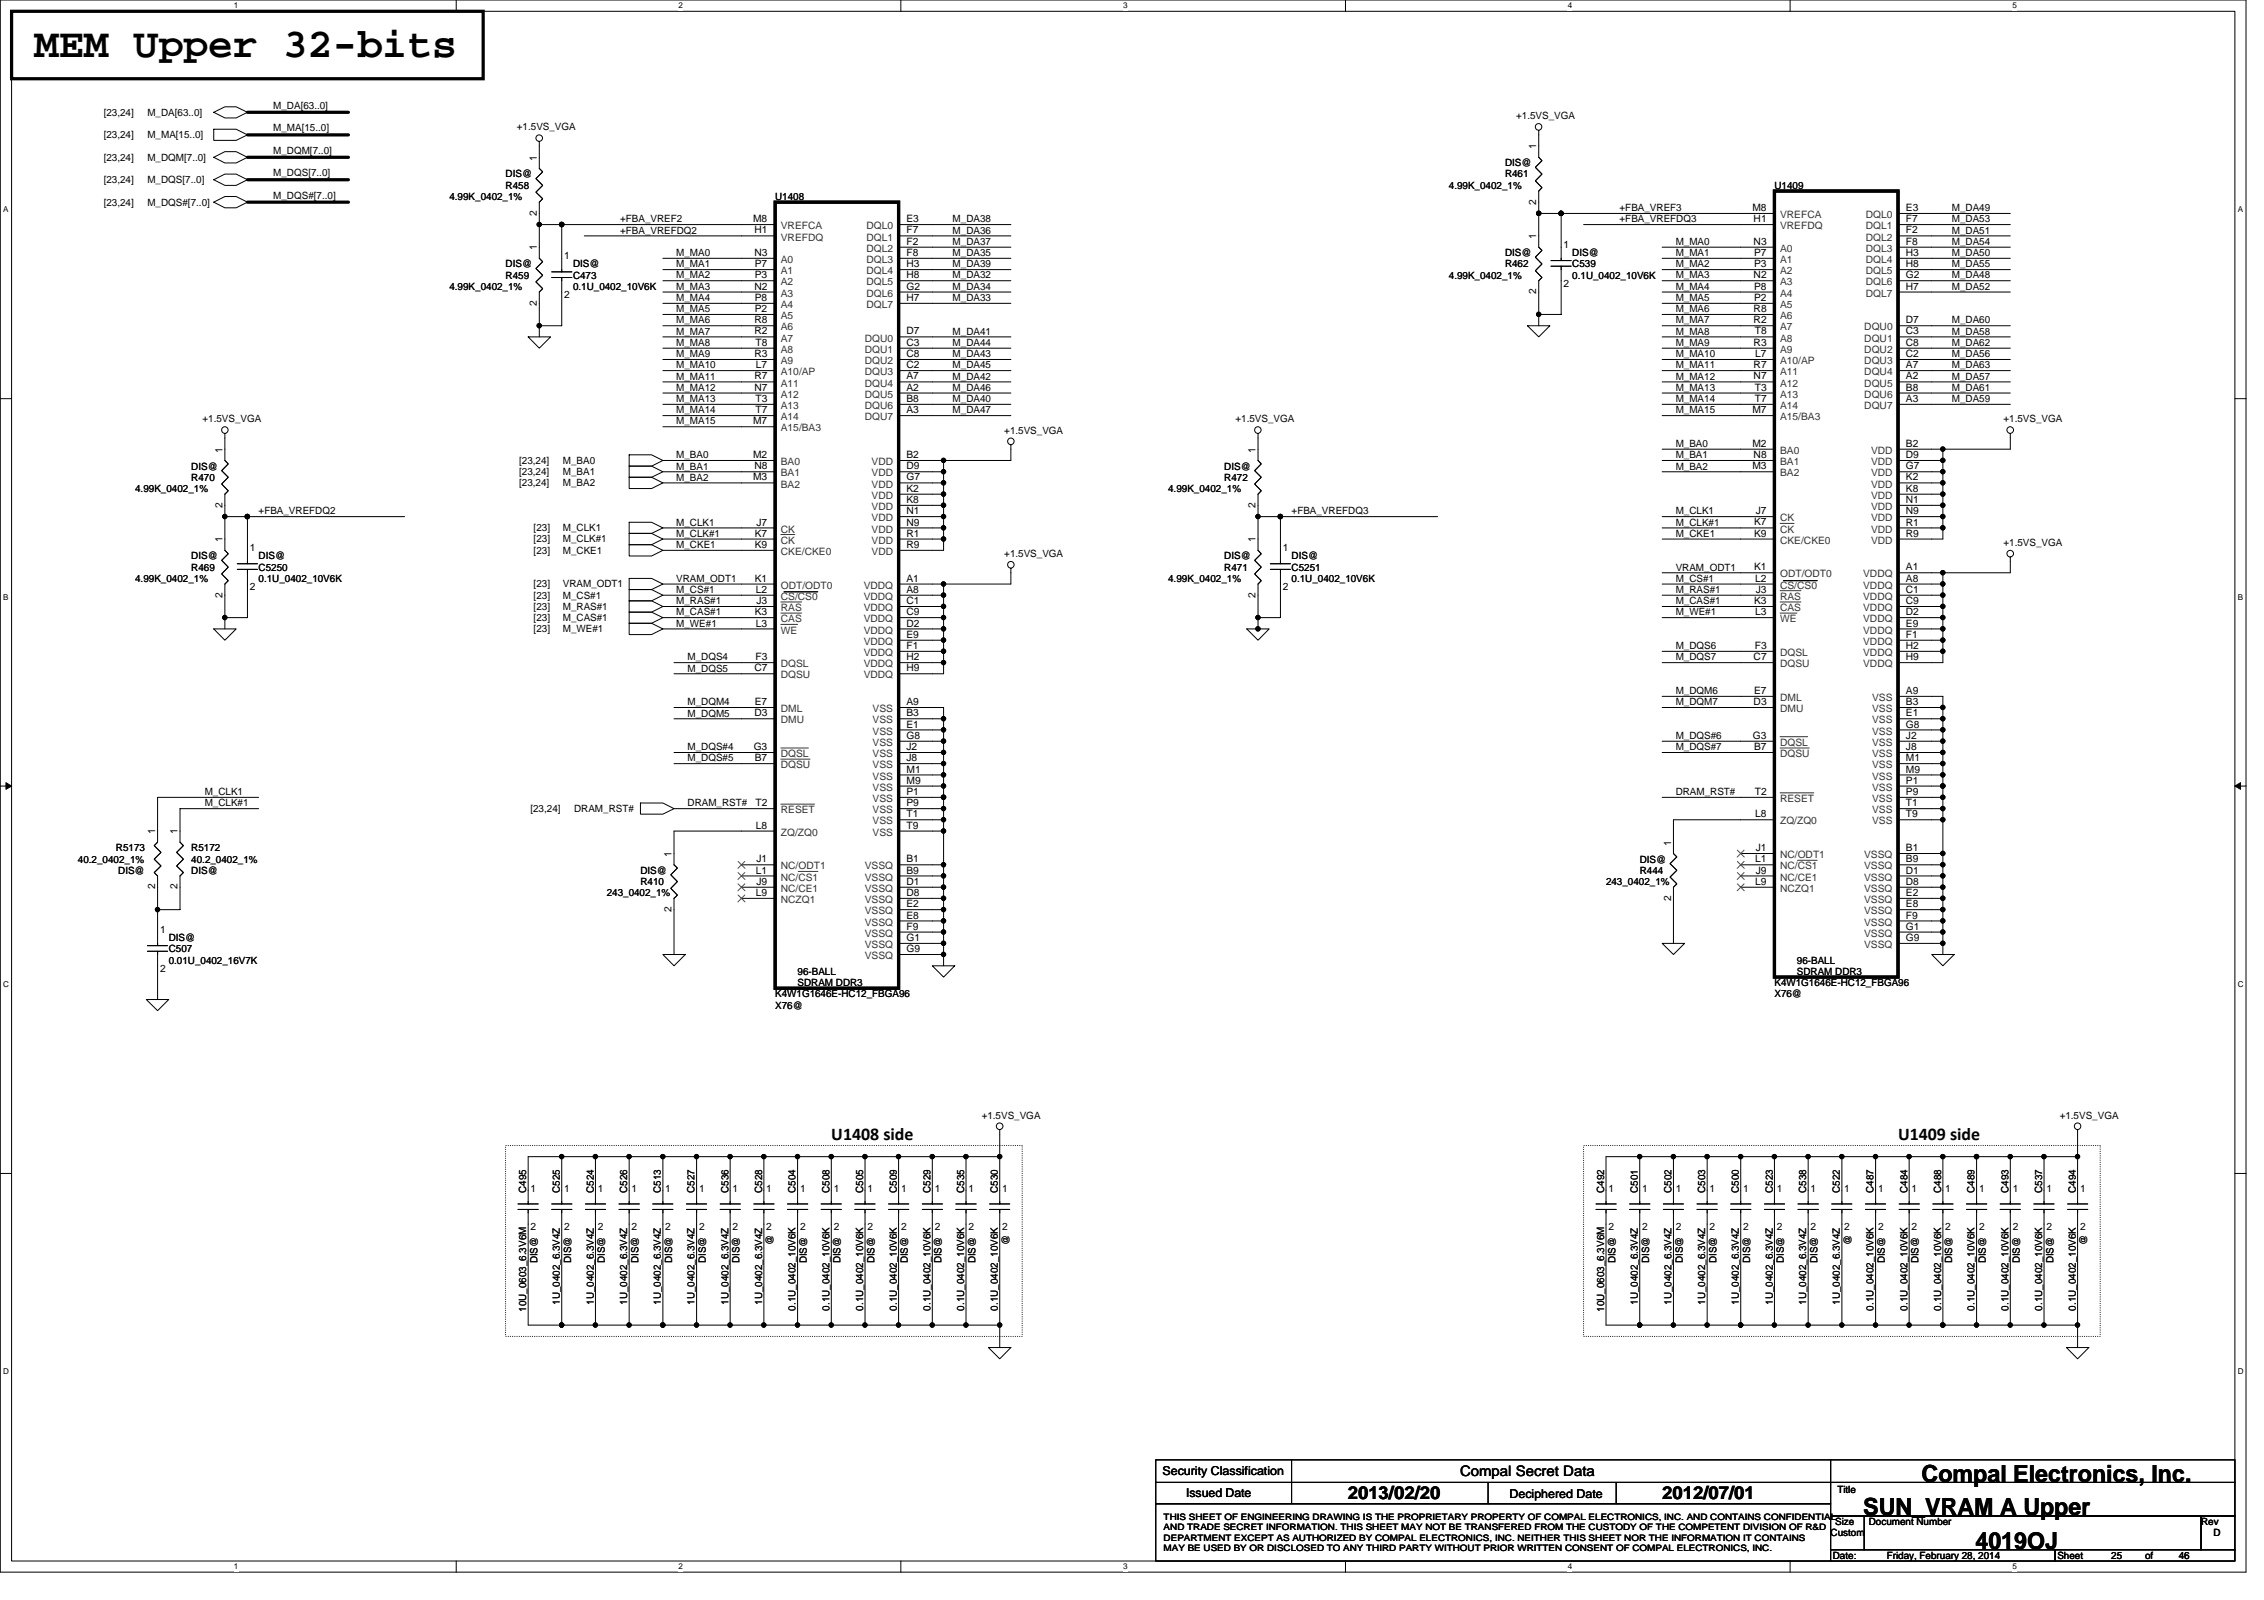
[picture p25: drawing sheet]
<svg xmlns="http://www.w3.org/2000/svg" width="297mm" height="210mm" viewBox="0 0 297 210" stroke-linecap="round" stroke-linejoin="round" font-family="sans-serif">
<defs><g id="words">
<text font-size="5.4" x="4.5" y="7.5">MEM Upper 32-bits</text>
<g font-size="3.1">
<text x="252.1" y="194.4">Compal Electronics, Inc.</text>
<text x="244.5" y="198.8">SUN_VRAM A Upper</text>
<text x="259.2" y="203.2">4019OJ</text>
</g>
<g font-size="2.3">
<text x="109.1" y="149.6">U1408 side</text>
<text x="249" y="149.6">U1409 side</text>
<text x="176.8" y="196.7">2013/02/20</text>
<text x="218.1" y="196.7">2012/07/01</text>
</g>
<text font-size="1.9" x="191.6" y="193.7">Compal Secret Data</text>
<g font-size="1.6">
<text x="152.5" y="193.5">Security Classification</text>
<text x="155.6" y="196.3">Issued Date</text>
<text x="198.1" y="196.5">Deciphered Date</text>
</g>
<g font-size="1.3">
<text x="13.6" y="15.2">[23,24]</text>
<text x="19.3" y="15.2">M_DA[63..0]</text>
<text x="35.9" y="14.3">M_DA[63..0]</text>
<text x="35.9" y="17.3">M_MA[15..0]</text>
<text x="67.8" y="17.1">+1.5VS_VGA</text>
<text x="198.9" y="15.6">+1.5VS_VGA</text>
<text x="13.6" y="21.1">[23,24]</text>
<text x="13.6" y="18.1">[23,24]</text>
<text x="19.3" y="21.1">M_DQM[7..0]</text>
<text x="19.3" y="18.1">M_MA[15..0]</text>
<text x="35.9" y="20.2">M_DQM[7..0]</text>
<text x="35.9" y="23.1">M_DQS[7..0]</text>
<text x="66.3" y="23.3">DIS@</text>
<text x="70.4" y="21.1" transform="rotate(-90 70.4 21.1)">1</text>
<text x="197.5" y="23.3">R461</text>
<text x="197.5" y="21.8">DIS@</text>
<text x="201.6" y="19.6" transform="rotate(-90 201.6 19.6)">1</text>
<text x="13.6" y="27">[23,24]</text>
<text x="13.6" y="24">[23,24]</text>
<text x="19.3" y="27">M_DQS#[7..0]</text>
<text x="19.3" y="24">M_DQS[7..0]</text>
<text x="35.9" y="26.1">M_DQS#[7..0]</text>
<text x="59" y="26.2">4.99K_0402_1%</text>
<text x="66.3" y="24.8">R458</text>
<text x="70.4" y="28.3" transform="rotate(-90 70.4 28.3)">2</text>
<text x="81.4" y="29.2">+FBA_VREF2</text>
<text x="98.8" y="29.1">M8</text>
<text x="101.7" y="26.2">U1408</text>
<text x="118.9" y="29.1">E3</text>
<text x="125" y="29.2">M_DA38</text>
<text x="190.1" y="24.8">4.99K_0402_1%</text>
<text x="201.6" y="26.8" transform="rotate(-90 201.6 26.8)">2</text>
<text x="212.5" y="27.7">+FBA_VREF3</text>
<text x="212.5" y="29.2">+FBA_VREFDQ3</text>
<text x="229.9" y="27.7">M8</text>
<text x="230.1" y="29.1">H1</text>
<text x="232.8" y="24.8">U1409</text>
<text x="250.1" y="27.7">E3</text>
<text x="250.1" y="29.1">F7</text>
<text x="256.1" y="27.7">M_DA49</text>
<text x="256.1" y="29.2">M_DA53</text>
<text x="66.3" y="35.1">DIS@</text>
<text x="70.4" y="32.9" transform="rotate(-90 70.4 32.9)">1</text>
<text x="74" y="34">1</text>
<text x="75.2" y="35.1">DIS@</text>
<text x="81.4" y="30.6">+FBA_VREFDQ2</text>
<text x="88.7" y="33.6">M_MA0</text>
<text x="88.7" y="35.1">M_MA1</text>
<text x="99" y="33.6">N3</text>
<text x="99" y="30.6">H1</text>
<text x="99" y="35.1">P7</text>
<text x="118.9" y="30.6">F7</text>
<text x="118.9" y="32.1">F2</text>
<text x="118.9" y="33.6">F8</text>
<text x="118.9" y="35.1">H3</text>
<text x="125" y="33.6">M_DA35</text>
<text x="125" y="35.1">M_DA39</text>
<text x="125" y="30.6">M_DA36</text>
<text x="125" y="32.1">M_DA37</text>
<text x="197.5" y="35.1">R462</text>
<text x="197.5" y="33.6">DIS@</text>
<text x="201.6" y="31.4" transform="rotate(-90 201.6 31.4)">1</text>
<text x="205.1" y="32.6">1</text>
<text x="206.3" y="35.1">C539</text>
<text x="206.3" y="33.6">DIS@</text>
<text x="219.9" y="32.1">M_MA0</text>
<text x="219.9" y="33.6">M_MA1</text>
<text x="219.9" y="35.1">M_MA2</text>
<text x="230.1" y="32.1">N3</text>
<text x="230.1" y="35.1">P3</text>
<text x="230.1" y="33.6">P7</text>
<text x="250.1" y="30.6">F2</text>
<text x="250.1" y="32.1">F8</text>
<text x="250.1" y="33.6">H3</text>
<text x="250.1" y="35.1">H8</text>
<text x="256.1" y="32.1">M_DA54</text>
<text x="256.1" y="30.6">M_DA51</text>
<text x="256.1" y="35.1">M_DA55</text>
<text x="256.1" y="33.6">M_DA50</text>
<text x="59" y="38">4.99K_0402_1%</text>
<text x="66.3" y="36.6">R459</text>
<text x="70.4" y="40.1" transform="rotate(-90 70.4 40.1)">2</text>
<text x="74" y="39.1">2</text>
<text x="75.2" y="36.6">C473</text>
<text x="75.2" y="38">0.1U_0402_10V6K</text>
<text x="88.7" y="38">M_MA3</text>
<text x="88.7" y="36.5">M_MA2</text>
<text x="88.7" y="41">M_MA5</text>
<text x="88.7" y="39.5">M_MA4</text>
<text x="99" y="38">N2</text>
<text x="99" y="36.5">P3</text>
<text x="99" y="39.5">P8</text>
<text x="99" y="40.9">P2</text>
<text x="118.9" y="36.5">H8</text>
<text x="118.9" y="38">G2</text>
<text x="118.9" y="39.5">H7</text>
<text x="125" y="36.5">M_DA32</text>
<text x="125" y="38">M_DA34</text>
<text x="125" y="39.5">M_DA33</text>
<text x="190.1" y="36.6">4.99K_0402_1%</text>
<text x="201.6" y="38.6" transform="rotate(-90 201.6 38.6)">2</text>
<text x="205.1" y="37.6">2</text>
<text x="206.3" y="36.6">0.1U_0402_10V6K</text>
<text x="219.9" y="38">M_MA4</text>
<text x="219.9" y="41">M_MA6</text>
<text x="219.9" y="39.5">M_MA5</text>
<text x="219.9" y="36.5">M_MA3</text>
<text x="230.1" y="36.5">N2</text>
<text x="230.1" y="40.9">R8</text>
<text x="230.1" y="38">P8</text>
<text x="230.1" y="39.5">P2</text>
<text x="250.1" y="36.5">G2</text>
<text x="250.1" y="38">H7</text>
<text x="256.1" y="38">M_DA52</text>
<text x="256.1" y="36.5">M_DA48</text>
<text x="88.7" y="43.9">M_MA7</text>
<text x="88.7" y="46.9">M_MA9</text>
<text x="88.7" y="45.4">M_MA8</text>
<text x="88.7" y="42.4">M_MA6</text>
<text x="99" y="42.4">R8</text>
<text x="99" y="43.9">R2</text>
<text x="99" y="46.8">R3</text>
<text x="99.1" y="45.4">T8</text>
<text x="118.9" y="45.4">C3</text>
<text x="118.9" y="46.8">C8</text>
<text x="118.9" y="43.9">D7</text>
<text x="125" y="43.9">M_DA41</text>
<text x="125" y="45.4">M_DA44</text>
<text x="125" y="46.9">M_DA43</text>
<text x="219.9" y="46.9">M_MA10</text>
<text x="219.9" y="42.4">M_MA7</text>
<text x="219.9" y="45.4">M_MA9</text>
<text x="219.9" y="43.9">M_MA8</text>
<text x="230.1" y="42.4">R2</text>
<text x="230.1" y="45.4">R3</text>
<text x="230.2" y="43.9">T8</text>
<text x="230.3" y="46.8">L7</text>
<text x="250.1" y="43.9">C3</text>
<text x="250.1" y="45.4">C8</text>
<text x="250.1" y="46.8">C2</text>
<text x="250.1" y="42.4">D7</text>
<text x="256.1" y="42.4">M_DA60</text>
<text x="256.1" y="43.9">M_DA58</text>
<text x="256.1" y="46.9">M_DA56</text>
<text x="256.1" y="45.4">M_DA62</text>
<text x="88.7" y="51.3">M_MA12</text>
<text x="88.7" y="52.7">M_MA13</text>
<text x="88.7" y="49.8">M_MA11</text>
<text x="88.7" y="48.3">M_MA10</text>
<text x="99" y="49.8">R7</text>
<text x="99" y="51.2">N7</text>
<text x="99.1" y="52.7">T3</text>
<text x="99.2" y="48.3">L7</text>
<text x="118.9" y="48.3">C2</text>
<text x="118.9" y="49.8">A7</text>
<text x="118.9" y="51.2">A2</text>
<text x="118.9" y="52.7">B8</text>
<text x="125" y="52.7">M_DA40</text>
<text x="125" y="49.8">M_DA42</text>
<text x="125" y="48.3">M_DA45</text>
<text x="125" y="51.3">M_DA46</text>
<text x="219.9" y="48.3">M_MA11</text>
<text x="219.9" y="51.3">M_MA13</text>
<text x="219.9" y="49.8">M_MA12</text>
<text x="219.9" y="52.7">M_MA14</text>
<text x="230.1" y="48.3">R7</text>
<text x="230.1" y="49.8">N7</text>
<text x="230.2" y="51.2">T3</text>
<text x="230.2" y="52.7">T7</text>
<text x="250.1" y="48.3">A7</text>
<text x="250.1" y="49.8">A2</text>
<text x="250.1" y="51.2">B8</text>
<text x="250.1" y="52.7">A3</text>
<text x="256.1" y="49.8">M_DA57</text>
<text x="256.1" y="51.3">M_DA61</text>
<text x="256.1" y="48.3">M_DA63</text>
<text x="256.1" y="52.7">M_DA59</text>
<text x="26.6" y="55.4">+1.5VS_VGA</text>
<text x="29.2" y="59.4" transform="rotate(-90 29.2 59.4)">1</text>
<text x="88.7" y="54.2">M_MA14</text>
<text x="88.7" y="55.7">M_MA15</text>
<text x="98.8" y="55.7">M7</text>
<text x="99.1" y="54.2">T7</text>
<text x="118.9" y="54.2">A3</text>
<text x="125" y="54.2">M_DA47</text>
<text x="131.8" y="56.9">+1.5VS_VGA</text>
<text x="162.1" y="55.4">+1.5VS_VGA</text>
<text x="164.7" y="59.4" transform="rotate(-90 164.7 59.4)">1</text>
<text x="219.9" y="58.6">M_BA0</text>
<text x="219.9" y="54.2">M_MA15</text>
<text x="229.9" y="58.6">M2</text>
<text x="229.9" y="54.2">M7</text>
<text x="250.1" y="58.6">B2</text>
<text x="262.9" y="55.4">+1.5VS_VGA</text>
<text x="17.7" y="64.5">4.99K_0402_1%</text>
<text x="25.1" y="63.1">R470</text>
<text x="25.1" y="61.6">DIS@</text>
<text x="68.1" y="63.8">[23,24]</text>
<text x="68.1" y="62.3">[23,24]</text>
<text x="68.1" y="60.9">[23,24]</text>
<text x="73.8" y="63.8">M_BA2</text>
<text x="73.8" y="62.3">M_BA1</text>
<text x="73.8" y="60.9">M_BA0</text>
<text x="88.7" y="61.6">M_BA1</text>
<text x="88.7" y="60.1">M_BA0</text>
<text x="88.7" y="63.1">M_BA2</text>
<text x="98.8" y="60.1">M2</text>
<text x="98.8" y="63">M3</text>
<text x="99" y="61.6">N8</text>
<text x="118.9" y="60.1">B2</text>
<text x="118.9" y="61.6">D9</text>
<text x="118.9" y="63">G7</text>
<text x="118.9" y="64.5">K2</text>
<text x="118.9" y="66">K8</text>
<text x="153.3" y="64.5">4.99K_0402_1%</text>
<text x="160.6" y="63.1">R472</text>
<text x="160.6" y="61.6">DIS@</text>
<text x="219.9" y="61.6">M_BA2</text>
<text x="219.9" y="60.1">M_BA1</text>
<text x="229.9" y="61.6">M3</text>
<text x="230.1" y="60.1">N8</text>
<text x="250.1" y="60.1">D9</text>
<text x="250.1" y="61.6">G7</text>
<text x="250.1" y="63">K2</text>
<text x="250.1" y="64.5">K8</text>
<text x="250.1" y="66">N1</text>
<text x="29.2" y="71.2" transform="rotate(-90 29.2 71.2)">1</text>
<text x="29.2" y="66.6" transform="rotate(-90 29.2 66.6)">2</text>
<text x="33.9" y="67.5">+FBA_VREFDQ2</text>
<text x="70" y="71.2">[23]</text>
<text x="70" y="69.7">[23]</text>
<text x="73.8" y="71.2">M_CLK#1</text>
<text x="73.8" y="69.7">M_CLK1</text>
<text x="88.7" y="70.4">M_CLK#1</text>
<text x="88.7" y="71.9">M_CKE1</text>
<text x="88.7" y="69">M_CLK1</text>
<text x="99" y="70.4">K7</text>
<text x="99" y="71.9">K9</text>
<text x="99.2" y="68.9">J7</text>
<text x="118.9" y="67.5">N1</text>
<text x="118.9" y="68.9">N9</text>
<text x="118.9" y="70.4">R1</text>
<text x="118.9" y="71.9">R9</text>
<text x="164.7" y="71.2" transform="rotate(-90 164.7 71.2)">1</text>
<text x="164.7" y="66.6" transform="rotate(-90 164.7 66.6)">2</text>
<text x="169.5" y="67.5">+FBA_VREFDQ3</text>
<text x="219.9" y="70.4">M_CKE1</text>
<text x="219.9" y="69">M_CLK#1</text>
<text x="219.9" y="67.5">M_CLK1</text>
<text x="230.1" y="70.4">K9</text>
<text x="230.1" y="68.9">K7</text>
<text x="230.4" y="67.5">J7</text>
<text x="250.1" y="67.5">N9</text>
<text x="250.1" y="68.9">R1</text>
<text x="250.1" y="70.4">R9</text>
<text x="262.9" y="71.6">+1.5VS_VGA</text>
<text x="17.7" y="76.3">4.99K_0402_1%</text>
<text x="25.1" y="74.8">R469</text>
<text x="25.1" y="73.4">DIS@</text>
<text x="32.8" y="72.3">1</text>
<text x="32.8" y="77.4">2</text>
<text x="33.9" y="74.8">C5250</text>
<text x="33.9" y="76.3">0.1U_0402_10V6K</text>
<text x="33.9" y="73.4">DIS@</text>
<text x="70" y="72.6">[23]</text>
<text x="70" y="77.1">[23]</text>
<text x="73.8" y="72.6">M_CKE1</text>
<text x="73.8" y="77.1">VRAM_ODT1</text>
<text x="88.7" y="76.3">VRAM_ODT1</text>
<text x="88.7" y="77.8">M_CS#1</text>
<text x="99" y="76.3">K1</text>
<text x="99.2" y="77.8">L2</text>
<text x="118.9" y="76.3">A1</text>
<text x="118.9" y="77.8">A8</text>
<text x="131.8" y="73.1">+1.5VS_VGA</text>
<text x="153.3" y="76.3">4.99K_0402_1%</text>
<text x="160.6" y="74.8">R471</text>
<text x="160.6" y="73.4">DIS@</text>
<text x="168.3" y="72.3">1</text>
<text x="168.3" y="77.4">2</text>
<text x="169.5" y="74.8">C5251</text>
<text x="169.5" y="76.3">0.1U_0402_10V6K</text>
<text x="169.5" y="73.4">DIS@</text>
<text x="219.9" y="74.8">VRAM_ODT1</text>
<text x="219.9" y="76.3">M_CS#1</text>
<text x="219.9" y="77.8">M_RAS#1</text>
<text x="230.1" y="74.8">K1</text>
<text x="230.3" y="76.3">L2</text>
<text x="230.4" y="77.8">J3</text>
<text x="250.1" y="74.8">A1</text>
<text x="250.1" y="76.3">A8</text>
<text x="250.1" y="77.8">C1</text>
<text x="29.2" y="78.4" transform="rotate(-90 29.2 78.4)">2</text>
<text x="70" y="80">[23]</text>
<text x="70" y="78.5">[23]</text>
<text x="70" y="83">[23]</text>
<text x="70" y="81.5">[23]</text>
<text x="73.8" y="80">M_RAS#1</text>
<text x="73.8" y="78.5">M_CS#1</text>
<text x="73.8" y="83">M_WE#1</text>
<text x="73.8" y="81.5">M_CAS#1</text>
<text x="88.7" y="82.2">M_WE#1</text>
<text x="88.7" y="80.7">M_CAS#1</text>
<text x="88.7" y="79.3">M_RAS#1</text>
<text x="99" y="80.7">K3</text>
<text x="99.2" y="82.2">L3</text>
<text x="99.2" y="79.2">J3</text>
<text x="118.9" y="79.2">C1</text>
<text x="118.9" y="80.7">C9</text>
<text x="118.9" y="83.7">E9</text>
<text x="118.9" y="82.2">D2</text>
<text x="164.7" y="78.4" transform="rotate(-90 164.7 78.4)">2</text>
<text x="219.9" y="79.3">M_CAS#1</text>
<text x="219.9" y="80.7">M_WE#1</text>
<text x="230.1" y="79.2">K3</text>
<text x="230.3" y="80.7">L3</text>
<text x="250.1" y="79.2">C9</text>
<text x="250.1" y="82.2">E9</text>
<text x="250.1" y="83.7">F1</text>
<text x="250.1" y="80.7">D2</text>
<text x="90.2" y="86.6">M_DQS4</text>
<text x="90.2" y="88.1">M_DQS5</text>
<text x="99" y="88.1">C7</text>
<text x="99.1" y="86.6">F3</text>
<text x="118.9" y="85.1">F1</text>
<text x="118.9" y="86.6">H2</text>
<text x="118.9" y="88.1">H9</text>
<text x="219.9" y="86.6">M_DQS7</text>
<text x="219.9" y="85.2">M_DQS6</text>
<text x="230.1" y="86.6">C7</text>
<text x="230.2" y="85.1">F3</text>
<text x="250.1" y="85.1">H2</text>
<text x="250.1" y="86.6">H9</text>
<text x="90.2" y="94">M_DQM5</text>
<text x="90.2" y="92.5">M_DQM4</text>
<text x="99" y="94">D3</text>
<text x="99" y="92.5">E7</text>
<text x="118.9" y="92.5">A9</text>
<text x="118.9" y="95.4">E1</text>
<text x="118.9" y="94">B3</text>
<text x="219.9" y="92.5">M_DQM7</text>
<text x="219.9" y="91.1">M_DQM6</text>
<text x="230.1" y="92.5">D3</text>
<text x="230.1" y="91">E7</text>
<text x="250.1" y="91">A9</text>
<text x="250.1" y="94">E1</text>
<text x="250.1" y="92.5">B3</text>
<text x="250.1" y="95.4">G8</text>
<text x="90.2" y="99.9">M_DQS#5</text>
<text x="90.2" y="98.4">M_DQS#4</text>
<text x="98.9" y="98.4">G3</text>
<text x="99" y="99.9">B7</text>
<text x="118.9" y="96.9">G8</text>
<text x="118.9" y="98.4">J2</text>
<text x="118.9" y="99.9">J8</text>
<text x="118.9" y="101.3">M1</text>
<text x="219.9" y="98.4">M_DQS#7</text>
<text x="219.9" y="96.9">M_DQS#6</text>
<text x="230" y="96.9">G3</text>
<text x="230.1" y="98.4">B7</text>
<text x="250.1" y="96.9">J2</text>
<text x="250.1" y="98.4">J8</text>
<text x="250.1" y="99.9">M1</text>
<text x="250.1" y="101.3">M9</text>
<text x="26.9" y="105.8">M_CLK#1</text>
<text x="26.9" y="104.3">M_CLK1</text>
<text x="69.6" y="106.5">[23,24]</text>
<text x="75.3" y="106.5">DRAM_RST#</text>
<text x="90.2" y="105.8">DRAM_RST#</text>
<text x="99.1" y="105.8">T2</text>
<text x="118.9" y="102.8">M9</text>
<text x="118.9" y="104.3">P1</text>
<text x="118.9" y="105.8">P9</text>
<text x="118.9" y="107.2">T1</text>
<text x="219.9" y="104.3">DRAM_RST#</text>
<text x="230.2" y="104.3">T2</text>
<text x="230.3" y="107.2">L8</text>
<text x="250.1" y="102.8">P1</text>
<text x="250.1" y="104.3">P9</text>
<text x="250.1" y="105.8">T1</text>
<text x="250.1" y="107.2">T9</text>
<text x="10.2" y="113.2">40.2_0402_1%</text>
<text x="15.2" y="111.7">R5173</text>
<text x="20.4" y="109.5" transform="rotate(-90 20.4 109.5)">1</text>
<text x="23.3" y="109.5" transform="rotate(-90 23.3 109.5)">1</text>
<text x="25.1" y="111.7">R5172</text>
<text x="25.1" y="113.2">40.2_0402_1%</text>
<text x="88.1" y="112.4" transform="rotate(-90 88.1 112.4)">1</text>
<text x="99.2" y="108.7">L8</text>
<text x="99.2" y="113.1">J1</text>
<text x="118.9" y="113.1">B1</text>
<text x="118.9" y="108.7">T9</text>
<text x="215.1" y="113.2">DIS@</text>
<text x="219.2" y="110.9" transform="rotate(-90 219.2 110.9)">1</text>
<text x="230.3" y="113.1">L1</text>
<text x="230.4" y="111.7">J1</text>
<text x="250.1" y="111.7">B1</text>
<text x="250.1" y="113.1">B9</text>
<text x="15.5" y="114.6">DIS@</text>
<text x="20.4" y="116.7" transform="rotate(-90 20.4 116.7)">2</text>
<text x="23.3" y="116.7" transform="rotate(-90 23.3 116.7)">2</text>
<text x="25.1" y="114.6">DIS@</text>
<text x="79.6" y="117.6">243_0402_1%</text>
<text x="84" y="116.1">R410</text>
<text x="84" y="114.6">DIS@</text>
<text x="88.1" y="119.6" transform="rotate(-90 88.1 119.6)">2</text>
<text x="99.2" y="117.5">L9</text>
<text x="99.2" y="114.6">L1</text>
<text x="99.2" y="116.1">J9</text>
<text x="118.9" y="116.1">D1</text>
<text x="118.9" y="114.6">B9</text>
<text x="118.9" y="117.5">D8</text>
<text x="118.9" y="119">E2</text>
<text x="210.7" y="116.1">243_0402_1%</text>
<text x="215.1" y="114.6">R444</text>
<text x="219.2" y="118.2" transform="rotate(-90 219.2 118.2)">2</text>
<text x="230.3" y="116.1">L9</text>
<text x="230.4" y="114.6">J9</text>
<text x="250.1" y="114.6">D1</text>
<text x="250.1" y="116.1">D8</text>
<text x="250.1" y="117.5">E2</text>
<text x="250.1" y="119">E8</text>
<text x="21" y="122.4">1</text>
<text x="22.1" y="124.9">C507</text>
<text x="22.1" y="123.5">DIS@</text>
<text x="118.9" y="120.5">E8</text>
<text x="118.9" y="122">F9</text>
<text x="118.9" y="123.4">G1</text>
<text x="118.9" y="124.9">G9</text>
<text x="250.1" y="120.5">F9</text>
<text x="250.1" y="122">G1</text>
<text x="250.1" y="123.4">G9</text>
<text x="21" y="127.5">2</text>
<text x="22.1" y="126.4">0.01U_0402_16V7K</text>
<text x="101.7" y="130.8">K4W1G1646E-HC12_FBGA96</text>
<text x="104.6" y="127.9">96-BALL</text>
<text x="104.6" y="129.4">SDRAM DDR3</text>
<text x="232.8" y="129.4">K4W1G1646E-HC12_FBGA96</text>
<text x="232.8" y="130.8">X76@</text>
<text x="235.8" y="126.4">96-BALL</text>
<text x="235.8" y="127.9">SDRAM DDR3</text>
<text x="101.7" y="132.3">X76@</text>
<text x="128.8" y="146.7">+1.5VS_VGA</text>
<text x="270.2" y="146.7">+1.5VS_VGA</text>
<text x="69" y="156.5" transform="rotate(-90 69 156.5)">C495</text>
<text x="69.6" y="156.3">1</text>
<text x="69.6" y="161.4">2</text>
<text x="73.5" y="156.5" transform="rotate(-90 73.5 156.5)">C525</text>
<text x="74" y="156.3">1</text>
<text x="74" y="161.4">2</text>
<text x="77.9" y="156.5" transform="rotate(-90 77.9 156.5)">C524</text>
<text x="78.4" y="156.3">1</text>
<text x="78.4" y="161.4">2</text>
<text x="82.3" y="156.5" transform="rotate(-90 82.3 156.5)">C526</text>
<text x="82.9" y="156.3">1</text>
<text x="82.9" y="161.4">2</text>
<text x="86.7" y="156.5" transform="rotate(-90 86.7 156.5)">C513</text>
<text x="87.3" y="156.3">1</text>
<text x="87.3" y="161.4">2</text>
<text x="91.1" y="156.5" transform="rotate(-90 91.1 156.5)">C527</text>
<text x="91.7" y="156.3">1</text>
<text x="91.7" y="161.4">2</text>
<text x="95.6" y="156.5" transform="rotate(-90 95.6 156.5)">C536</text>
<text x="96.1" y="156.3">1</text>
<text x="96.1" y="161.4">2</text>
<text x="100" y="156.5" transform="rotate(-90 100 156.5)">C528</text>
<text x="100.5" y="156.3">1</text>
<text x="100.5" y="161.4">2</text>
<text x="104.4" y="156.5" transform="rotate(-90 104.4 156.5)">C504</text>
<text x="105" y="156.3">1</text>
<text x="105" y="161.4">2</text>
<text x="108.8" y="156.5" transform="rotate(-90 108.8 156.5)">C508</text>
<text x="109.4" y="156.3">1</text>
<text x="109.4" y="161.4">2</text>
<text x="113.2" y="156.5" transform="rotate(-90 113.2 156.5)">C505</text>
<text x="113.8" y="156.3">1</text>
<text x="113.8" y="161.4">2</text>
<text x="117.7" y="156.5" transform="rotate(-90 117.7 156.5)">C509</text>
<text x="118.2" y="156.3">1</text>
<text x="118.2" y="161.4">2</text>
<text x="122.1" y="156.5" transform="rotate(-90 122.1 156.5)">C529</text>
<text x="122.6" y="156.3">1</text>
<text x="122.6" y="161.4">2</text>
<text x="126.5" y="156.5" transform="rotate(-90 126.5 156.5)">C535</text>
<text x="127.1" y="156.3">1</text>
<text x="127.1" y="161.4">2</text>
<text x="130.9" y="156.5" transform="rotate(-90 130.9 156.5)">C530</text>
<text x="131.5" y="156.3">1</text>
<text x="131.5" y="161.4">2</text>
<text x="210.5" y="156.5" transform="rotate(-90 210.5 156.5)">C492</text>
<text x="211" y="156.3">1</text>
<text x="211" y="161.4">2</text>
<text x="214.9" y="156.5" transform="rotate(-90 214.9 156.5)">C501</text>
<text x="215.5" y="156.3">1</text>
<text x="215.5" y="161.4">2</text>
<text x="219.3" y="156.5" transform="rotate(-90 219.3 156.5)">C502</text>
<text x="219.9" y="156.3">1</text>
<text x="219.9" y="161.4">2</text>
<text x="223.7" y="156.5" transform="rotate(-90 223.7 156.5)">C503</text>
<text x="224.3" y="156.3">1</text>
<text x="224.3" y="161.4">2</text>
<text x="228.2" y="156.5" transform="rotate(-90 228.2 156.5)">C500</text>
<text x="228.7" y="156.3">1</text>
<text x="228.7" y="161.4">2</text>
<text x="232.6" y="156.5" transform="rotate(-90 232.6 156.5)">C523</text>
<text x="233.1" y="156.3">1</text>
<text x="233.1" y="161.4">2</text>
<text x="237" y="156.5" transform="rotate(-90 237 156.5)">C538</text>
<text x="237.5" y="156.3">1</text>
<text x="237.5" y="161.4">2</text>
<text x="241.4" y="156.5" transform="rotate(-90 241.4 156.5)">C522</text>
<text x="242" y="156.3">1</text>
<text x="242" y="161.4">2</text>
<text x="245.8" y="156.5" transform="rotate(-90 245.8 156.5)">C487</text>
<text x="246.4" y="156.3">1</text>
<text x="246.4" y="161.4">2</text>
<text x="250.3" y="156.5" transform="rotate(-90 250.3 156.5)">C484</text>
<text x="250.8" y="156.3">1</text>
<text x="250.8" y="161.4">2</text>
<text x="254.7" y="156.5" transform="rotate(-90 254.7 156.5)">C488</text>
<text x="255.2" y="156.3">1</text>
<text x="255.2" y="161.4">2</text>
<text x="259.1" y="156.5" transform="rotate(-90 259.1 156.5)">C489</text>
<text x="259.6" y="156.3">1</text>
<text x="259.6" y="161.4">2</text>
<text x="263.5" y="156.5" transform="rotate(-90 263.5 156.5)">C493</text>
<text x="264.1" y="156.3">1</text>
<text x="264.1" y="161.4">2</text>
<text x="267.9" y="156.5" transform="rotate(-90 267.9 156.5)">C537</text>
<text x="268.5" y="156.3">1</text>
<text x="268.5" y="161.4">2</text>
<text x="272.3" y="156.5" transform="rotate(-90 272.3 156.5)">C494</text>
<text x="272.9" y="156.3">1</text>
<text x="272.9" y="161.4">2</text>
<text x="70.5" y="165.7" transform="rotate(-90 70.5 165.7)">DIS@</text>
<text x="74.9" y="165.7" transform="rotate(-90 74.9 165.7)">DIS@</text>
<text x="79.4" y="165.7" transform="rotate(-90 79.4 165.7)">DIS@</text>
<text x="83.8" y="165.7" transform="rotate(-90 83.8 165.7)">DIS@</text>
<text x="88.2" y="165.7" transform="rotate(-90 88.2 165.7)">DIS@</text>
<text x="92.6" y="165.7" transform="rotate(-90 92.6 165.7)">DIS@</text>
<text x="97" y="165.7" transform="rotate(-90 97 165.7)">DIS@</text>
<text x="101.4" y="163.4" transform="rotate(-90 101.4 163.4)">@</text>
<text x="105.9" y="165.7" transform="rotate(-90 105.9 165.7)">DIS@</text>
<text x="110.3" y="165.7" transform="rotate(-90 110.3 165.7)">DIS@</text>
<text x="114.7" y="165.7" transform="rotate(-90 114.7 165.7)">DIS@</text>
<text x="119.1" y="165.7" transform="rotate(-90 119.1 165.7)">DIS@</text>
<text x="123.5" y="165.7" transform="rotate(-90 123.5 165.7)">DIS@</text>
<text x="128" y="165.7" transform="rotate(-90 128 165.7)">DIS@</text>
<text x="132.4" y="163.4" transform="rotate(-90 132.4 163.4)">@</text>
<text x="211.9" y="165.7" transform="rotate(-90 211.9 165.7)">DIS@</text>
<text x="216.4" y="165.7" transform="rotate(-90 216.4 165.7)">DIS@</text>
<text x="220.8" y="165.7" transform="rotate(-90 220.8 165.7)">DIS@</text>
<text x="225.2" y="165.7" transform="rotate(-90 225.2 165.7)">DIS@</text>
<text x="229.6" y="165.7" transform="rotate(-90 229.6 165.7)">DIS@</text>
<text x="234" y="165.7" transform="rotate(-90 234 165.7)">DIS@</text>
<text x="238.5" y="165.7" transform="rotate(-90 238.5 165.7)">DIS@</text>
<text x="242.9" y="163.4" transform="rotate(-90 242.9 163.4)">@</text>
<text x="247.3" y="165.7" transform="rotate(-90 247.3 165.7)">DIS@</text>
<text x="251.7" y="165.7" transform="rotate(-90 251.7 165.7)">DIS@</text>
<text x="256.1" y="165.7" transform="rotate(-90 256.1 165.7)">DIS@</text>
<text x="260.6" y="165.7" transform="rotate(-90 260.6 165.7)">DIS@</text>
<text x="265" y="165.7" transform="rotate(-90 265 165.7)">DIS@</text>
<text x="269.4" y="165.7" transform="rotate(-90 269.4 165.7)">DIS@</text>
<text x="273.8" y="163.4" transform="rotate(-90 273.8 163.4)">@</text>
<text x="69" y="172.1" transform="rotate(-90 69 172.1)">10U_0603_6.3V6M</text>
<text x="73.5" y="171.2" transform="rotate(-90 73.5 171.2)">1U_0402_6.3V4Z</text>
<text x="77.9" y="171.2" transform="rotate(-90 77.9 171.2)">1U_0402_6.3V4Z</text>
<text x="82.3" y="171.2" transform="rotate(-90 82.3 171.2)">1U_0402_6.3V4Z</text>
<text x="86.7" y="171.2" transform="rotate(-90 86.7 171.2)">1U_0402_6.3V4Z</text>
<text x="91.1" y="171.2" transform="rotate(-90 91.1 171.2)">1U_0402_6.3V4Z</text>
<text x="95.6" y="171.2" transform="rotate(-90 95.6 171.2)">1U_0402_6.3V4Z</text>
<text x="100" y="171.2" transform="rotate(-90 100 171.2)">1U_0402_6.3V4Z</text>
<text x="104.4" y="171.9" transform="rotate(-90 104.4 171.9)">0.1U_0402_10V6K</text>
<text x="108.8" y="171.9" transform="rotate(-90 108.8 171.9)">0.1U_0402_10V6K</text>
<text x="113.2" y="171.9" transform="rotate(-90 113.2 171.9)">0.1U_0402_10V6K</text>
<text x="117.7" y="171.9" transform="rotate(-90 117.7 171.9)">0.1U_0402_10V6K</text>
<text x="122.1" y="171.9" transform="rotate(-90 122.1 171.9)">0.1U_0402_10V6K</text>
<text x="126.5" y="171.9" transform="rotate(-90 126.5 171.9)">0.1U_0402_10V6K</text>
<text x="130.9" y="171.9" transform="rotate(-90 130.9 171.9)">0.1U_0402_10V6K</text>
<text x="210.5" y="172.1" transform="rotate(-90 210.5 172.1)">10U_0603_6.3V6M</text>
<text x="214.9" y="171.2" transform="rotate(-90 214.9 171.2)">1U_0402_6.3V4Z</text>
<text x="219.3" y="171.2" transform="rotate(-90 219.3 171.2)">1U_0402_6.3V4Z</text>
<text x="223.7" y="171.2" transform="rotate(-90 223.7 171.2)">1U_0402_6.3V4Z</text>
<text x="228.2" y="171.2" transform="rotate(-90 228.2 171.2)">1U_0402_6.3V4Z</text>
<text x="232.6" y="171.2" transform="rotate(-90 232.6 171.2)">1U_0402_6.3V4Z</text>
<text x="237" y="171.2" transform="rotate(-90 237 171.2)">1U_0402_6.3V4Z</text>
<text x="241.4" y="171.2" transform="rotate(-90 241.4 171.2)">1U_0402_6.3V4Z</text>
<text x="245.8" y="171.9" transform="rotate(-90 245.8 171.9)">0.1U_0402_10V6K</text>
<text x="250.3" y="171.9" transform="rotate(-90 250.3 171.9)">0.1U_0402_10V6K</text>
<text x="254.7" y="171.9" transform="rotate(-90 254.7 171.9)">0.1U_0402_10V6K</text>
<text x="259.1" y="171.9" transform="rotate(-90 259.1 171.9)">0.1U_0402_10V6K</text>
<text x="263.5" y="171.9" transform="rotate(-90 263.5 171.9)">0.1U_0402_10V6K</text>
<text x="267.9" y="171.9" transform="rotate(-90 267.9 171.9)">0.1U_0402_10V6K</text>
<text x="272.3" y="171.9" transform="rotate(-90 272.3 171.9)">0.1U_0402_10V6K</text>
<text x="241.1" y="195.8">Title</text>
<text x="240.2" y="201.5">Custom</text>
<text x="240.8" y="200.1">Size</text>
<text x="245.2" y="200.1">Document Number</text>
<text x="288.8" y="200.1">Rev</text>
<text x="290.4" y="201.5">D</text>
<text x="240.5" y="204.5">Date:</text>
<text x="247.5" y="204.5">Friday, February 28, 2014</text>
<text x="269.9" y="204.5">Sheet</text>
<text x="277" y="204.5">25</text>
<text x="281.4" y="204.5">of</text>
<text x="285.9" y="204.5">46</text>
</g>
<g font-size="1.3" fill="#333">
<text x="233.5" y="28.6">VREFCA</text>
<text x="244.8" y="28.6">DQL0</text>
<text x="102.4" y="30.1">VREFCA</text>
<text x="102.4" y="34.5">A0</text>
<text x="102.4" y="36">A1</text>
<text x="102.4" y="31.6">VREFDQ</text>
<text x="113.7" y="30.1">DQL0</text>
<text x="113.7" y="31.6">DQL1</text>
<text x="113.7" y="33">DQL2</text>
<text x="113.7" y="34.5">DQL3</text>
<text x="113.7" y="36">DQL4</text>
<text x="233.5" y="36">A2</text>
<text x="233.5" y="33">A0</text>
<text x="233.5" y="34.5">A1</text>
<text x="233.5" y="30.1">VREFDQ</text>
<text x="244.8" y="30.1">DQL1</text>
<text x="244.8" y="31.6">DQL2</text>
<text x="244.8" y="33">DQL3</text>
<text x="244.8" y="34.5">DQL4</text>
<text x="244.8" y="36">DQL5</text>
<text x="102.4" y="37.4">A2</text>
<text x="102.4" y="38.9">A3</text>
<text x="102.4" y="40.4">A4</text>
<text x="102.4" y="41.9">A5</text>
<text x="113.7" y="37.4">DQL5</text>
<text x="113.7" y="38.9">DQL6</text>
<text x="113.7" y="40.4">DQL7</text>
<text x="233.5" y="37.4">A3</text>
<text x="233.5" y="38.9">A4</text>
<text x="233.5" y="40.4">A5</text>
<text x="233.5" y="41.9">A6</text>
<text x="244.8" y="37.4">DQL6</text>
<text x="244.8" y="38.9">DQL7</text>
<text x="102.4" y="43.3">A6</text>
<text x="102.4" y="44.8">A7</text>
<text x="102.4" y="46.3">A8</text>
<text x="102.4" y="47.8">A9</text>
<text x="113.5" y="46.3">DQU1</text>
<text x="113.5" y="47.8">DQU2</text>
<text x="113.5" y="44.8">DQU0</text>
<text x="233.5" y="43.3">A7</text>
<text x="233.5" y="44.8">A8</text>
<text x="233.5" y="46.3">A9</text>
<text x="233.5" y="47.8">A10/AP</text>
<text x="244.6" y="44.8">DQU1</text>
<text x="244.6" y="46.3">DQU2</text>
<text x="244.6" y="47.8">DQU3</text>
<text x="244.6" y="43.3">DQU0</text>
<text x="102.4" y="49.2">A10/AP</text>
<text x="102.4" y="50.7">A11</text>
<text x="102.4" y="52.2">A12</text>
<text x="102.4" y="53.7">A13</text>
<text x="113.5" y="49.2">DQU3</text>
<text x="113.5" y="50.7">DQU4</text>
<text x="113.5" y="52.2">DQU5</text>
<text x="113.5" y="53.7">DQU6</text>
<text x="233.5" y="49.2">A11</text>
<text x="233.5" y="50.7">A12</text>
<text x="233.5" y="52.2">A13</text>
<text x="233.5" y="53.7">A14</text>
<text x="244.6" y="49.2">DQU4</text>
<text x="244.6" y="50.7">DQU5</text>
<text x="244.6" y="52.2">DQU6</text>
<text x="244.6" y="53.7">DQU7</text>
<text x="102.4" y="55.1">A14</text>
<text x="102.4" y="56.6">A15/BA3</text>
<text x="113.5" y="55.1">DQU7</text>
<text x="233.5" y="59.5">BA0</text>
<text x="233.5" y="55.1">A15/BA3</text>
<text x="245.5" y="59.5">VDD</text>
<text x="102.4" y="61">BA0</text>
<text x="102.4" y="62.5">BA1</text>
<text x="102.4" y="64">BA2</text>
<text x="114.4" y="61">VDD</text>
<text x="114.4" y="62.5">VDD</text>
<text x="114.4" y="64">VDD</text>
<text x="114.4" y="65.4">VDD</text>
<text x="233.5" y="61">BA1</text>
<text x="233.5" y="62.5">BA2</text>
<text x="245.5" y="61">VDD</text>
<text x="245.5" y="62.5">VDD</text>
<text x="245.5" y="64">VDD</text>
<text x="245.5" y="65.4">VDD</text>
<text x="102.4" y="69.9">CK</text>
<text x="102.4" y="71.3">CK</text>
<text x="114.4" y="66.9">VDD</text>
<text x="114.4" y="68.4">VDD</text>
<text x="114.4" y="69.9">VDD</text>
<text x="114.4" y="71.3">VDD</text>
<text x="233.5" y="71.3">CKE/CKE0</text>
<text x="233.5" y="68.4">CK</text>
<text x="233.5" y="69.9">CK</text>
<text x="245.5" y="66.9">VDD</text>
<text x="245.5" y="68.4">VDD</text>
<text x="245.5" y="69.9">VDD</text>
<text x="245.5" y="71.3">VDD</text>
<text x="102.4" y="72.8">CKE/CKE0</text>
<text x="102.4" y="77.2">ODT/ODT0</text>
<text x="113.3" y="77.2">VDDQ</text>
<text x="114.4" y="72.8">VDD</text>
<text x="233.5" y="77.2">CS/CS0</text>
<text x="233.5" y="75.8">ODT/ODT0</text>
<text x="244.5" y="75.8">VDDQ</text>
<text x="244.5" y="77.2">VDDQ</text>
<text x="102.4" y="83.1">WE</text>
<text x="102.4" y="80.2">RAS</text>
<text x="102.4" y="81.6">CAS</text>
<text x="102.4" y="78.7">CS/CS0</text>
<text x="113.3" y="78.7">VDDQ</text>
<text x="113.3" y="80.2">VDDQ</text>
<text x="113.3" y="81.6">VDDQ</text>
<text x="113.3" y="83.1">VDDQ</text>
<text x="233.5" y="81.6">WE</text>
<text x="233.5" y="78.7">RAS</text>
<text x="233.5" y="80.2">CAS</text>
<text x="244.5" y="78.7">VDDQ</text>
<text x="244.5" y="80.2">VDDQ</text>
<text x="244.5" y="83.1">VDDQ</text>
<text x="244.5" y="81.6">VDDQ</text>
<text x="102.4" y="87.5">DQSL</text>
<text x="102.4" y="89">DQSU</text>
<text x="113.3" y="84.6">VDDQ</text>
<text x="113.3" y="86.1">VDDQ</text>
<text x="113.3" y="87.5">VDDQ</text>
<text x="113.3" y="89">VDDQ</text>
<text x="233.5" y="86.1">DQSL</text>
<text x="233.5" y="87.5">DQSU</text>
<text x="244.5" y="84.6">VDDQ</text>
<text x="244.5" y="86.1">VDDQ</text>
<text x="244.5" y="87.5">VDDQ</text>
<text x="102.4" y="94.9">DMU</text>
<text x="102.4" y="93.4">DML</text>
<text x="114.5" y="93.4">VSS</text>
<text x="114.5" y="94.9">VSS</text>
<text x="233.5" y="93.4">DMU</text>
<text x="233.5" y="92">DML</text>
<text x="245.6" y="92">VSS</text>
<text x="245.6" y="94.9">VSS</text>
<text x="245.6" y="93.4">VSS</text>
<text x="102.4" y="100.8">DQSU</text>
<text x="102.4" y="99.3">DQSL</text>
<text x="114.5" y="96.4">VSS</text>
<text x="114.5" y="97.9">VSS</text>
<text x="114.5" y="99.3">VSS</text>
<text x="114.5" y="100.8">VSS</text>
<text x="233.5" y="99.3">DQSU</text>
<text x="233.5" y="97.9">DQSL</text>
<text x="245.6" y="96.4">VSS</text>
<text x="245.6" y="97.9">VSS</text>
<text x="245.6" y="99.3">VSS</text>
<text x="245.6" y="100.8">VSS</text>
<text x="102.4" y="106.7">RESET</text>
<text x="114.5" y="102.3">VSS</text>
<text x="114.5" y="103.7">VSS</text>
<text x="114.5" y="105.2">VSS</text>
<text x="114.5" y="106.7">VSS</text>
<text x="233.5" y="105.2">RESET</text>
<text x="245.6" y="102.3">VSS</text>
<text x="245.6" y="103.7">VSS</text>
<text x="245.6" y="105.2">VSS</text>
<text x="245.6" y="106.7">VSS</text>
<text x="102.4" y="109.6">ZQ/ZQ0</text>
<text x="114.5" y="108.2">VSS</text>
<text x="114.5" y="109.6">VSS</text>
<text x="233.5" y="112.6">NC/ODT1</text>
<text x="233.5" y="108.2">ZQ/ZQ0</text>
<text x="244.6" y="112.6">VSSQ</text>
<text x="245.6" y="108.2">VSS</text>
<text x="102.4" y="114.1">NC/ODT1</text>
<text x="102.4" y="115.5">NC/CS1</text>
<text x="102.4" y="117">NC/CE1</text>
<text x="102.4" y="118.5">NCZQ1</text>
<text x="113.5" y="117">VSSQ</text>
<text x="113.5" y="114.1">VSSQ</text>
<text x="113.5" y="115.5">VSSQ</text>
<text x="113.5" y="118.5">VSSQ</text>
<text x="113.5" y="120">VSSQ</text>
<text x="233.5" y="114.1">NC/CS1</text>
<text x="233.5" y="115.5">NC/CE1</text>
<text x="233.5" y="117">NCZQ1</text>
<text x="244.6" y="115.5">VSSQ</text>
<text x="244.6" y="114.1">VSSQ</text>
<text x="244.6" y="117">VSSQ</text>
<text x="244.6" y="118.5">VSSQ</text>
<text x="244.6" y="120">VSSQ</text>
<text x="113.5" y="121.4">VSSQ</text>
<text x="113.5" y="122.9">VSSQ</text>
<text x="113.5" y="124.4">VSSQ</text>
<text x="113.5" y="125.8">VSSQ</text>
<text x="244.6" y="121.4">VSSQ</text>
<text x="244.6" y="122.9">VSSQ</text>
<text x="244.6" y="124.4">VSSQ</text>
</g>
<g font-size="1.2">
<text x="152.7" y="199.4">THIS SHEET OF ENGINEERING DRAWING IS THE PROPRIETARY PROPERTY OF COMPAL ELECTRONICS, INC. AND CONTAINS CONFIDENTIAL</text>
<text x="152.7" y="200.8">AND TRADE SECRET INFORMATION. THIS SHEET MAY NOT BE TRANSFERED FROM THE CUSTODY OF THE COMPETENT DIVISION OF R&amp;D</text>
<text x="152.7" y="202.1">DEPARTMENT EXCEPT AS AUTHORIZED BY COMPAL ELECTRONICS, INC. NEITHER THIS SHEET NOR THE INFORMATION IT CONTAINS</text>
<text x="152.7" y="203.5">MAY BE USED BY OR DISCLOSED TO ANY THIRD PARTY WITHOUT PRIOR WRITTEN CONSENT OF COMPAL ELECTRONICS, INC.</text>
</g>
<g font-size="1.1">
<text x="30.7" y="1.1">1</text>
<text x="89" y="1.1">2</text>
<text x="147.4" y="1.1">3</text>
<text x="205.7" y="1.1">4</text>
<text x="264" y="1.1">5</text>
<text x=".4" y="27.8">A</text>
<text x="293.6" y="27.8">A</text>
<text x=".4" y="78.7">B</text>
<text x="293.6" y="78.7">B</text>
<text x=".4" y="129.5">C</text>
<text x="293.6" y="129.5">C</text>
<text x=".4" y="180.3">D</text>
<text x="293.6" y="180.3">D</text>
<text x="30.7" y="205.9">1</text>
<text x="89" y="205.9">2</text>
<text x="147.4" y="205.9">3</text>
<text x="205.7" y="205.9">4</text>
<text x="264" y="205.9">5</text>
</g>
</g></defs>
<path d="M0 0h294.7v206.2h-294.7zM1.5 1.5h291.7v203.3h-291.7z" fill="none" stroke="#000" stroke-width=".13"/>
<g fill="#fff">
<path d="M30.7 .1h.6v1.2h-.6z"/>
<path d="M30.7 204.9h.6v1.2h-.6z"/>
</g>
<path d="M59.9 0v1.5M59.9 204.8v1.5" fill="none" stroke="#000" stroke-width=".13"/>
<g fill="#fff">
<path d="M89 .1h.6v1.2h-.6z"/>
<path d="M89 204.9h.6v1.2h-.6z"/>
</g>
<path d="M118.2 0v1.5M118.2 204.8v1.5" fill="none" stroke="#000" stroke-width=".13"/>
<g fill="#fff">
<path d="M147.4 .1h.5v1.2h-.5z"/>
<path d="M147.4 204.9h.5v1.2h-.5z"/>
</g>
<path d="M176.5 0v1.5M176.5 204.8v1.5" fill="none" stroke="#000" stroke-width=".13"/>
<g fill="#fff">
<path d="M205.7 .1h.6v1.2h-.6z"/>
<path d="M205.7 204.9h.6v1.2h-.6z"/>
</g>
<path d="M234.9 0v1.5M234.9 204.8v1.5" fill="none" stroke="#000" stroke-width=".13"/>
<g fill="#fff">
<path d="M264 .1h.6v1.2h-.6z"/>
<path d="M264 204.9h.6v1.2h-.6z"/>
<path d="M.4 26.9h.7v1.2h-.7z"/>
<path d="M293.6 26.9h.7v1.2h-.7z"/>
<path d="M.4 77.7h.7v1.2h-.7z"/>
<path d="M293.6 77.7h.7v1.2h-.7z"/>
</g>
<path d="M0 52.3h1.5M293.2 52.3h1.5" fill="none" stroke="#000" stroke-width=".13"/>
<g fill="#fff">
<path d="M.4 128.5h.8v1.2h-.8z"/>
<path d="M293.6 128.5h.7v1.2h-.7z"/>
</g>
<path d="M0 103.1h1.5M293.2 103.1h1.5" fill="none" stroke="#000" stroke-width=".13"/>
<path d="M.8 102.7l.7 .4-.7 .4zM293.2 103.1l.8-.4v.8z" fill="#000" stroke="#000" stroke-width=".13"/>
<g fill="#fff">
<path d="M.4 179.3h.8v1.2h-.8z"/>
<path d="M293.6 179.3h.7v1.2h-.7z"/>
</g>
<g fill="none" stroke="#000" stroke-width=".13">
<path d="M28 14.7l1.5-.7h1.5l1.5 .7-1.5 .8h-1.5zM28 17h3l1.5 .7-1.5 .7h-3zM70.8 18.6v3.5l.4 .4-.9 .9 .9 .9-.9 .9 .9 .9-.4 .4v7.4l.4 .4-.9 .9 .9 .9-.9 .9 .9 .9-.4 .4v5.9M201.9 17.1v3.5l.4 .5-.9 .8 .9 .9-.9 .9 .9 .9-.4 .5v7.3l.4 .5-.9 .8 .9 .9-.9 .9 .9 .9-.4 .4v5.9M28 26.5l1.5-.7h1.5l1.5 .7-1.5 .8h-1.5zM28 23.6l1.5-.8h1.5l1.5 .8-1.5 .7h-1.5zM28 20.6l1.5-.7h1.5l1.5 .7-1.5 .8h-1.5zM70.8 29.5h30.9M72.4 36.4h2.6M72.4 35.7h2.6M73.7 36.4v6.3h-2.9M73.7 29.5v6.2"/>
<path d="M76.7 30.9h25M87 38.3h14.7M87 36.8h14.7M87 33.9h14.7M87 39.8h14.7M87 35.4h14.7M117.9 29.5h14.7M117.9 38.3h14.7M117.9 36.8h14.7M117.9 33.9h14.7M117.9 39.8h14.7M117.9 35.4h14.7"/>
<path d="M117.9 32.4h14.7M117.9 30.9h14.7M201.9 28h30.9M203.5 34.9h2.6M203.5 34.2h2.6M204.8 34.9v6.4h-2.9M204.8 28v6.2M207.8 29.5h25M218.1 38.3h14.7M218.1 36.8h14.7M218.1 33.9h14.7M218.1 39.8h14.7"/>
<path d="M218.1 35.4h14.7M218.1 32.4h14.7M249 29.5h14.8M249 38.3h14.8M249 36.8h14.8M249 33.9h14.8M249 35.4h14.8M249 28h14.8M249 32.4h14.8M249 30.9h14.8M29.5 56.9v3.5l.4 .5-.8 .8 .8 .9-.8 .9 .8 .9-.4 .4v7.4l.4 .4-.8 .9 .8 .9-.8 .9 .8 .9-.4 .4v5.9M69.3 44.2h2.9l-1.4 1.5z"/>
<path d="M82.5 59.7h3l1.5 .7-1.5 .8h-3zM87 42.7h14.7M87 44.2h14.7M87 51.6h14.7M87 47.2h14.7M87 53h14.7M87 45.7h14.7M87 50.1h14.7M87 41.3h14.7M87 48.6h14.7M87 54.5h14.7M87 56h14.7"/>
<path d="M117.9 44.2h14.7M117.9 51.6h14.7M117.9 47.2h14.7M117.9 53h14.7M117.9 45.7h14.7M117.9 50.1h14.7M117.9 48.6h14.7M117.9 54.5h14.7M132.6 58.4v2h-14.7M165.1 56.9v3.5l.4 .5-.9 .8 .9 .9-.9 .9 .9 .9-.4 .4v7.4l.4 .4-.9 .9 .9 .9-.9 .9 .9 .9-.4 .4v5.9M200.4 42.7h2.9l-1.4 1.5zM218.1 42.7h14.7"/>
<path d="M218.1 44.2h14.7M218.1 51.6h14.7M218.1 47.2h14.7M218.1 45.7h14.7M218.1 50.1h14.7M218.1 41.3h14.7M218.1 48.6h14.7M218.1 54.5h14.7M218.1 58.9h14.7M218.1 53h14.7M249 42.7h14.8M249 44.2h14.8"/>
<path d="M249 51.6h14.8M249 47.2h14.8M249 53h14.8M249 45.7h14.8M249 50.1h14.8M249 48.6h14.8M254.9 58.9v11.8h-5.9M263.8 56.9v2h-14.8M31.1 74.7h2.7M31.1 74h2.7M32.5 74.7v6.3h-3M32.5 67.8v6.2"/>
<path d="M53.1 67.8h-23.6M82.5 78.8h3l1.5 .8-1.5 .7h-3zM82.5 71.5h3l1.5 .7-1.5 .7h-3zM82.5 70h3l1.5 .7-1.5 .8h-3zM82.5 77.3h3l1.5 .8-1.5 .7h-3zM82.5 68.5h3l1.5 .8-1.5 .7h-3zM82.5 75.9h3l1.5 .7-1.5 .7h-3zM82.5 62.6h3l1.5 .8-1.5 .7h-3zM82.5 61.2h3l1.5 .7-1.5 .7h-3zM87 78.1h14.7M87 61.9h14.7M87 60.4h14.7"/>
<path d="M87 63.4h14.7M87 76.6h14.7M87 79.6h14.7M87 70.7h14.7M87 72.2h14.7M87 69.3h14.7M102.9 77.6h4.4M117.9 63.4h5.9M117.9 79.6h5.9M117.9 78.1h5.9M117.9 66.3h5.9M117.9 64.8h5.9"/>
<path d="M117.9 67.8h5.9M123.8 61.9h-5.9M123.8 76.6v11.8h-5.9M123.8 60.4v11.8h-5.9M123.8 70.7h-5.9M123.8 69.3h-5.9M132.6 74.5v2.1h-14.7M166.7 74.7h2.6M166.7 74h2.6M168 74.7v6.3h-2.9M168 67.8v6.2M188.6 67.8h-23.5"/>
<path d="M218.1 61.9h14.7M218.1 60.4h14.7M218.1 76.6h14.7M218.1 79.6h14.7M218.1 70.7h14.7M218.1 78.1h14.7M218.1 69.3h14.7M218.1 75.1h14.7M232.8 67.8h-14.7M234 76.2h4.4M249 63.4h5.9M249 76.6h5.9"/>
<path d="M249 79.6h5.9M249 78.1h5.9M249 69.3h5.9M249 66.3h5.9M249 64.8h5.9M249 67.8h5.9M254.9 61.9h-5.9M254.9 60.4h-5.9M254.9 75.1v11.8h-5.9M263.8 73.1v2h-14.8M28 82.5h3l-1.5 1.5zM82.5 81.8h3l1.5 .7-1.5 .7h-3z"/>
<path d="M82.5 80.3h3l1.5 .7-1.5 .8h-3zM87 82.5h14.7M87 81h14.7M88.4 86.9h13.3M88.4 88.4h13.3M88.4 94.3h13.3M88.4 98.7h13.3M88.4 92.8h13.3M117.9 86.9h5.9M117.9 94.3h5.9M117.9 98.7h5.9M117.9 92.8h5.9v33.9"/>
<path d="M117.9 82.5h5.9M117.9 81h5.9M117.9 85.4h5.9M117.9 84h5.9M117.9 95.8h5.9M123.8 97.2h-5.9M163.6 82.5h2.9l-1.4 1.5zM218.1 86.9h14.7M218.1 98.7h14.7M218.1 92.8h14.7M218.1 81h14.7M218.1 85.4h14.7"/>
<path d="M218.1 91.4h14.7M218.1 97.2h14.7M249 94.3h5.9M249 98.7h5.9M249 92.8h5.9M249 84h5.9M249 95.8h5.9M249 91.4h5.9v33.8M254.9 82.5h-5.9M254.9 81h-5.9M254.9 85.4h-5.9M254.9 97.2h-5.9"/>
<path d="M33.9 104.6h-13.2v5.9l-.5 .4 .9 .9-.9 .9 .9 .9-.9 .9 .5 .4v9.2M33.9 106.1h-10.3v4.4l.5 .4-.9 .9 .9 .9-.9 .9 .9 .9-.5 .4v4.4h-2.9M84 105.3h3l1.4 .8-1.4 .7h-3zM88.4 106.1h13.3M88.4 100.2h13.3M97.3 117.9h4.4M97.3 113.5h4.4M97.3 114.9h4.4M97.3 116.4h4.4M101.7 109h-13.3v4.5l.5 .4-.9 .9 .9 .9-.9 .8 .9 .9-.5 .5v7.3M117.9 119.3h5.9M117.9 106.1h5.9"/>
<path d="M117.9 104.6h5.9M117.9 100.2h5.9M117.9 109h5.9M117.9 107.5h5.9M117.9 103.1h5.9M117.9 101.7h5.9M117.9 117.9h5.9M117.9 113.5h5.9M117.9 114.9h5.9M117.9 116.4h5.9M218.1 104.6h14.7M228.4 113.5h4.4"/>
<path d="M228.4 114.9h4.4M228.4 116.4h4.4M228.4 112h4.4M232.8 107.5h-13.2v4.5l.4 .4-.9 .9 .9 .9-.9 .9 .9 .9-.4 .4v7.4M249 119.3h5.9M249 104.6h5.9M249 100.2h5.9M249 107.5h5.9M249 103.1h5.9M249 101.7h5.9M249 117.9h5.9M249 114.9h5.9"/>
<path d="M249 116.4h5.9M249 112h5.9M254.9 113.5h-5.9M254.9 106.1h-5.9M19.2 131.1h2.9l-1.4 1.5zM19.3 124.8h2.7M19.3 124.1h2.7M20.7 124.8v6.3M87 125.2h2.9l-1.5 1.5zM117.9 122.3h5.9M117.9 120.8h5.9M117.9 125.2h5.9"/>
<path d="M122.3 126.7h3l-1.5 1.5zM123.8 123.8h-5.9M218.1 123.8h2.9l-1.4 1.4zM249 122.3h5.9M249 120.8h5.9M253.4 125.2h3l-1.5 1.5zM254.9 123.8h-5.9M0 153.9h1.5M68 158.7h2.6M68 157.9h2.6M69.3 158.7v15.1h61.9M72.4 158.7h2.6"/>
<path d="M72.4 157.9h2.6M73.7 151.7v6.2M73.7 158.7v15.1M76.8 158.7h2.7M76.8 157.9h2.7M78.1 151.7v6.2M78.1 158.7v15.1M81.2 158.7h2.7M81.2 157.9h2.7M82.5 158.7v15.1M82.5 151.7v6.2M85.6 158.7h2.7"/>
<path d="M85.6 157.9h2.7M87 151.7v6.2M87 158.7v15.1M90.1 158.7h2.6M90.1 157.9h2.6M91.4 151.7v6.2M91.4 158.7v15.1M94.5 158.7h2.6M94.5 157.9h2.6M95.8 151.7v6.2M95.8 158.7v15.1M98.9 158.7h2.7"/>
<path d="M98.9 157.9h2.7M100.2 158.7v15.1M100.2 151.7v6.2M103.3 158.7h2.7M103.3 157.9h2.7M104.6 151.7v6.2M104.6 158.7v15.1M107.7 158.7h2.7M107.7 157.9h2.7M109.1 151.7h-39.8v6.2M109.1 158.7v15.1M109.1 151.7h4.4v6.2"/>
<path d="M109.1 151.7v6.2M112.2 158.7h2.6M112.2 157.9h2.6M113.5 151.7h4.4v6.2M113.5 158.7v15.1M116.6 158.7h2.6M116.6 157.9h2.6M117.9 158.7v15.1M121 158.7h2.7M121 157.9h2.7M122.3 158.7v15.1M122.3 151.7v6.2"/>
<path d="M125.4 158.7h2.7M125.4 157.9h2.7M126.7 158.7v15.1M126.7 151.7v6.2M129.8 158.7h2.7M129.8 157.9h2.7M131.2 151.7h-13.3M131.2 148.2v9.7M131.2 158.7v18.1M209.4 158.7h2.6M209.4 157.9h2.6M210.7 158.7v15.1h61.9"/>
<path d="M213.8 158.7h2.7M213.8 157.9h2.7M215.1 158.7v15.1M215.1 151.7v6.2M218.2 158.7h2.7M218.2 157.9h2.7M219.6 158.7v15.1M219.6 151.7v6.2M222.6 158.7h2.7M222.6 157.9h2.7M224 151.7v6.2M224 158.7v15.1"/>
<path d="M227.1 158.7h2.6M227.1 157.9h2.6M228.4 158.7v15.1M228.4 151.7v6.2M231.5 158.7h2.6M231.5 157.9h2.6M232.8 151.7v6.2M232.8 158.7v15.1M235.9 158.7h2.7M235.9 157.9h2.7M237.2 151.7v6.2M237.2 158.7v15.1"/>
<path d="M240.3 158.7h2.7M240.3 157.9h2.7M241.7 151.7v6.2M241.7 158.7v15.1M244.7 158.7h2.7M244.7 157.9h2.7M246.1 151.7v6.2M246.1 158.7v15.1M249.2 158.7h2.6M249.2 157.9h2.6M250.5 158.7v15.1M250.5 151.7v6.2"/>
<path d="M253.6 158.7h2.6M253.6 157.9h2.6M254.9 158.7v15.1M254.9 151.7v6.2M258 158.7h2.7M258 157.9h2.7M259.3 151.7v6.2M259.3 158.7v15.1M262.4 158.7h2.7M262.4 157.9h2.7M263.8 151.7v6.2M263.8 158.7v15.1"/>
<path d="M266.8 158.7h2.7M266.8 157.9h2.7M268.2 151.7v6.2M268.2 158.7v15.1M271.3 158.7h2.6M271.3 157.9h2.6M272.6 151.7h-61.9v6.2M272.6 148.2v9.7M272.6 158.7v18.1M293.2 153.9h1.5M129.7 176.8h2.9l-1.4 1.5zM271.1 176.8h3l-1.5 1.5z"/>
<path d="M151.6 191.5h88.6v3h-88.6zM151.6 194.5h88.6v2.8h-88.6zM151.6 197.3h88.6v7.5h-88.6zM169.5 191.5v5.8M195.2 194.5v2.8M212 194.5v2.8M240.2 198.9h4.4v4.4h-4.4zM240.2 191.5h53v3h-53zM240.2 194.5h53v4.4h-53zM244.6 198.9h44.2v4.4h-44.2zM288.8 198.9h4.4v4.4h-4.4zM240.2 203.3h29.4v1.5h-29.4z"/>
<path d="M269.6 203.3h23.6v1.5h-23.6z"/>
<circle cx="70.8" cy="18.1" r=".43"/>
<circle cx="201.9" cy="16.6" r=".43"/>
<circle cx="29.5" cy="56.4" r=".43"/>
<circle cx="132.6" cy="57.9" r=".43"/>
<circle cx="165" cy="56.4" r=".43"/>
<circle cx="263.7" cy="56.4" r=".43"/>
<circle cx="132.6" cy="74.1" r=".43"/>
<circle cx="263.7" cy="72.6" r=".43"/>
<circle cx="131.2" cy="147.8" r=".43"/>
<circle cx="272.6" cy="147.8" r=".43"/>
</g>
<path d="M66.3 150.3h67.8v25h-67.8zM207.8 150.3h67.7v25h-67.7z" fill="none" stroke="#000" stroke-width=".13" stroke-dasharray="0 .3"/>
<path d="M1.5 1.5h61.9v8.8h-61.9zM32.5 14.7h13.2M32.5 17.7h13.2M32.5 20.6h13.2M32.5 23.6h13.2M32.5 26.5h13.2M101.7 26.5h16.2v103.1h-16.2zM232.8 25.1h16.2v103.1h-16.2z" fill="none" stroke="#000" stroke-width=".42"/>
<g fill="#000" stroke="#000" stroke-width=".13">
<circle cx="70.7" cy="29.5" r=".29"/>
<circle cx="73.7" cy="29.5" r=".29"/>
<circle cx="201.9" cy="28" r=".29"/>
<circle cx="204.8" cy="28" r=".29"/>
<circle cx="70.7" cy="42.7" r=".29"/>
<circle cx="201.9" cy="41.2" r=".29"/>
<circle cx="254.9" cy="58.9" r=".29"/>
<circle cx="29.5" cy="67.8" r=".29"/>
<circle cx="32.5" cy="67.8" r=".29"/>
<circle cx="123.8" cy="61.9" r=".29"/>
<circle cx="123.8" cy="66.3" r=".29"/>
<circle cx="123.8" cy="64.8" r=".29"/>
<circle cx="123.8" cy="67.8" r=".29"/>
<circle cx="123.8" cy="69.2" r=".29"/>
<circle cx="123.8" cy="78.1" r=".29"/>
<circle cx="123.8" cy="79.6" r=".29"/>
<circle cx="123.8" cy="63.3" r=".29"/>
<circle cx="123.8" cy="70.7" r=".29"/>
<circle cx="123.8" cy="60.4" r=".29"/>
<circle cx="123.8" cy="76.6" r=".29"/>
<circle cx="165" cy="67.8" r=".29"/>
<circle cx="168" cy="67.8" r=".29"/>
<circle cx="254.9" cy="66.3" r=".29"/>
<circle cx="254.9" cy="75.1" r=".29"/>
<circle cx="254.9" cy="60.4" r=".29"/>
<circle cx="254.9" cy="64.8" r=".29"/>
<circle cx="254.9" cy="76.6" r=".29"/>
<circle cx="254.9" cy="63.3" r=".29"/>
<circle cx="254.9" cy="69.2" r=".29"/>
<circle cx="254.9" cy="67.8" r=".29"/>
<circle cx="254.9" cy="78.1" r=".29"/>
<circle cx="254.9" cy="79.6" r=".29"/>
<circle cx="254.9" cy="61.9" r=".29"/>
<circle cx="29.5" cy="81" r=".29"/>
<circle cx="123.8" cy="86.9" r=".29"/>
<circle cx="123.8" cy="97.2" r=".29"/>
<circle cx="123.8" cy="95.7" r=".29"/>
<circle cx="123.8" cy="81" r=".29"/>
<circle cx="123.8" cy="82.5" r=".29"/>
<circle cx="123.8" cy="94.3" r=".29"/>
<circle cx="123.8" cy="85.4" r=".29"/>
<circle cx="123.8" cy="98.7" r=".29"/>
<circle cx="123.8" cy="84" r=".29"/>
<circle cx="165" cy="81" r=".29"/>
<circle cx="165" cy="82.5" r=".29"/>
<circle cx="254.9" cy="81" r=".29"/>
<circle cx="254.9" cy="82.5" r=".29"/>
<circle cx="254.9" cy="98.7" r=".29"/>
<circle cx="254.9" cy="94.3" r=".29"/>
<circle cx="254.9" cy="84" r=".29"/>
<circle cx="254.9" cy="92.8" r=".29"/>
<circle cx="254.9" cy="85.4" r=".29"/>
<circle cx="254.9" cy="97.2" r=".29"/>
<circle cx="254.9" cy="95.7" r=".29"/>
<circle cx="20.7" cy="119.3" r=".29"/>
<circle cx="123.8" cy="100.2" r=".29"/>
<circle cx="123.8" cy="101.7" r=".29"/>
<circle cx="123.8" cy="113.4" r=".29"/>
<circle cx="123.8" cy="106.1" r=".29"/>
<circle cx="123.8" cy="107.5" r=".29"/>
<circle cx="123.8" cy="104.6" r=".29"/>
<circle cx="123.8" cy="103.1" r=".29"/>
<circle cx="123.8" cy="109" r=".29"/>
<circle cx="123.8" cy="114.9" r=".29"/>
<circle cx="123.8" cy="119.3" r=".29"/>
<circle cx="123.8" cy="117.8" r=".29"/>
<circle cx="123.8" cy="116.4" r=".29"/>
<circle cx="254.9" cy="117.8" r=".29"/>
<circle cx="254.9" cy="107.5" r=".29"/>
<circle cx="254.9" cy="112" r=".29"/>
<circle cx="254.9" cy="100.2" r=".29"/>
<circle cx="254.9" cy="106.1" r=".29"/>
<circle cx="254.9" cy="104.6" r=".29"/>
<circle cx="254.9" cy="116.4" r=".29"/>
<circle cx="254.9" cy="101.7" r=".29"/>
<circle cx="254.9" cy="119.3" r=".29"/>
<circle cx="254.9" cy="114.9" r=".29"/>
<circle cx="254.9" cy="113.4" r=".29"/>
<circle cx="254.9" cy="103.1" r=".29"/>
<circle cx="123.8" cy="125.2" r=".29"/>
<circle cx="123.8" cy="122.3" r=".29"/>
<circle cx="123.8" cy="120.8" r=".29"/>
<circle cx="123.8" cy="123.7" r=".29"/>
<circle cx="254.9" cy="120.8" r=".29"/>
<circle cx="254.9" cy="122.3" r=".29"/>
<circle cx="254.9" cy="123.7" r=".29"/>
<circle cx="73.7" cy="151.7" r=".29"/>
<circle cx="78.1" cy="151.7" r=".29"/>
<circle cx="82.5" cy="151.7" r=".29"/>
<circle cx="87" cy="151.7" r=".29"/>
<circle cx="91.4" cy="151.7" r=".29"/>
<circle cx="95.8" cy="151.7" r=".29"/>
<circle cx="100.2" cy="151.7" r=".29"/>
<circle cx="104.6" cy="151.7" r=".29"/>
<circle cx="109.1" cy="151.7" r=".29"/>
<circle cx="113.5" cy="151.7" r=".29"/>
<circle cx="117.9" cy="151.7" r=".29"/>
<circle cx="122.3" cy="151.7" r=".29"/>
<circle cx="126.7" cy="151.7" r=".29"/>
<circle cx="131.2" cy="151.7" r=".29"/>
<circle cx="215.1" cy="151.7" r=".29"/>
<circle cx="219.5" cy="151.7" r=".29"/>
<circle cx="224" cy="151.7" r=".29"/>
<circle cx="228.4" cy="151.7" r=".29"/>
<circle cx="232.8" cy="151.7" r=".29"/>
<circle cx="237.2" cy="151.7" r=".29"/>
<circle cx="241.6" cy="151.7" r=".29"/>
<circle cx="246.1" cy="151.7" r=".29"/>
<circle cx="250.5" cy="151.7" r=".29"/>
<circle cx="254.9" cy="151.7" r=".29"/>
<circle cx="259.3" cy="151.7" r=".29"/>
<circle cx="263.7" cy="151.7" r=".29"/>
<circle cx="268.2" cy="151.7" r=".29"/>
<circle cx="272.6" cy="151.7" r=".29"/>
<circle cx="73.7" cy="173.8" r=".29"/>
<circle cx="78.1" cy="173.8" r=".29"/>
<circle cx="82.5" cy="173.8" r=".29"/>
<circle cx="87" cy="173.8" r=".29"/>
<circle cx="91.4" cy="173.8" r=".29"/>
<circle cx="95.8" cy="173.8" r=".29"/>
<circle cx="100.2" cy="173.8" r=".29"/>
<circle cx="104.6" cy="173.8" r=".29"/>
<circle cx="109.1" cy="173.8" r=".29"/>
<circle cx="113.5" cy="173.8" r=".29"/>
<circle cx="117.9" cy="173.8" r=".29"/>
<circle cx="122.3" cy="173.8" r=".29"/>
<circle cx="126.7" cy="173.8" r=".29"/>
<circle cx="131.2" cy="173.8" r=".29"/>
<circle cx="215.1" cy="173.8" r=".29"/>
<circle cx="219.5" cy="173.8" r=".29"/>
<circle cx="224" cy="173.8" r=".29"/>
<circle cx="228.4" cy="173.8" r=".29"/>
<circle cx="232.8" cy="173.8" r=".29"/>
<circle cx="237.2" cy="173.8" r=".29"/>
<circle cx="241.6" cy="173.8" r=".29"/>
<circle cx="246.1" cy="173.8" r=".29"/>
<circle cx="250.5" cy="173.8" r=".29"/>
<circle cx="254.9" cy="173.8" r=".29"/>
<circle cx="259.3" cy="173.8" r=".29"/>
<circle cx="263.7" cy="173.8" r=".29"/>
<circle cx="268.2" cy="173.8" r=".29"/>
<circle cx="272.6" cy="173.8" r=".29"/>
</g>
<g fill="none" stroke="#333" stroke-width=".13">
<path d="M102.4 79h2.8M102.4 70.1h1.9M233.5 77.5h2.8M233.5 79h2.8M233.5 68.7h1.9M102.4 80.4h2.8M102.4 98.1h3.7M102.4 81.9h2.2M102.4 99.6h3.9M233.5 80.4h2.3M233.5 98.1h3.9M233.5 96.6h3.7"/>
<path d="M102.4 105.5h4.5M104.7 114.3h2.6M233.5 104h4.5M235.8 112.9h2.6"/>
</g>
<g fill="none" stroke="#4c4c4c" stroke-width=".13">
<path d="M96.8 113l.9 .9M96.8 114.5l.9 .9M96.8 116l.9 .9M96.8 117.4l.9 .9M97.7 113l-.9 .9M97.7 114.5l-.9 .9M97.7 116l-.9 .9M97.7 117.4l-.9 .9M227.9 111.5l1 .9M227.9 113l1 .9M227.9 114.5l1 .9M227.9 116l1 .9"/>
<path d="M228.8 111.5l-.9 .9M228.8 113l-.9 .9M228.8 114.5l-.9 .9M228.8 116l-.9 .9"/>
</g>
<use href="#words"/>
</svg>
